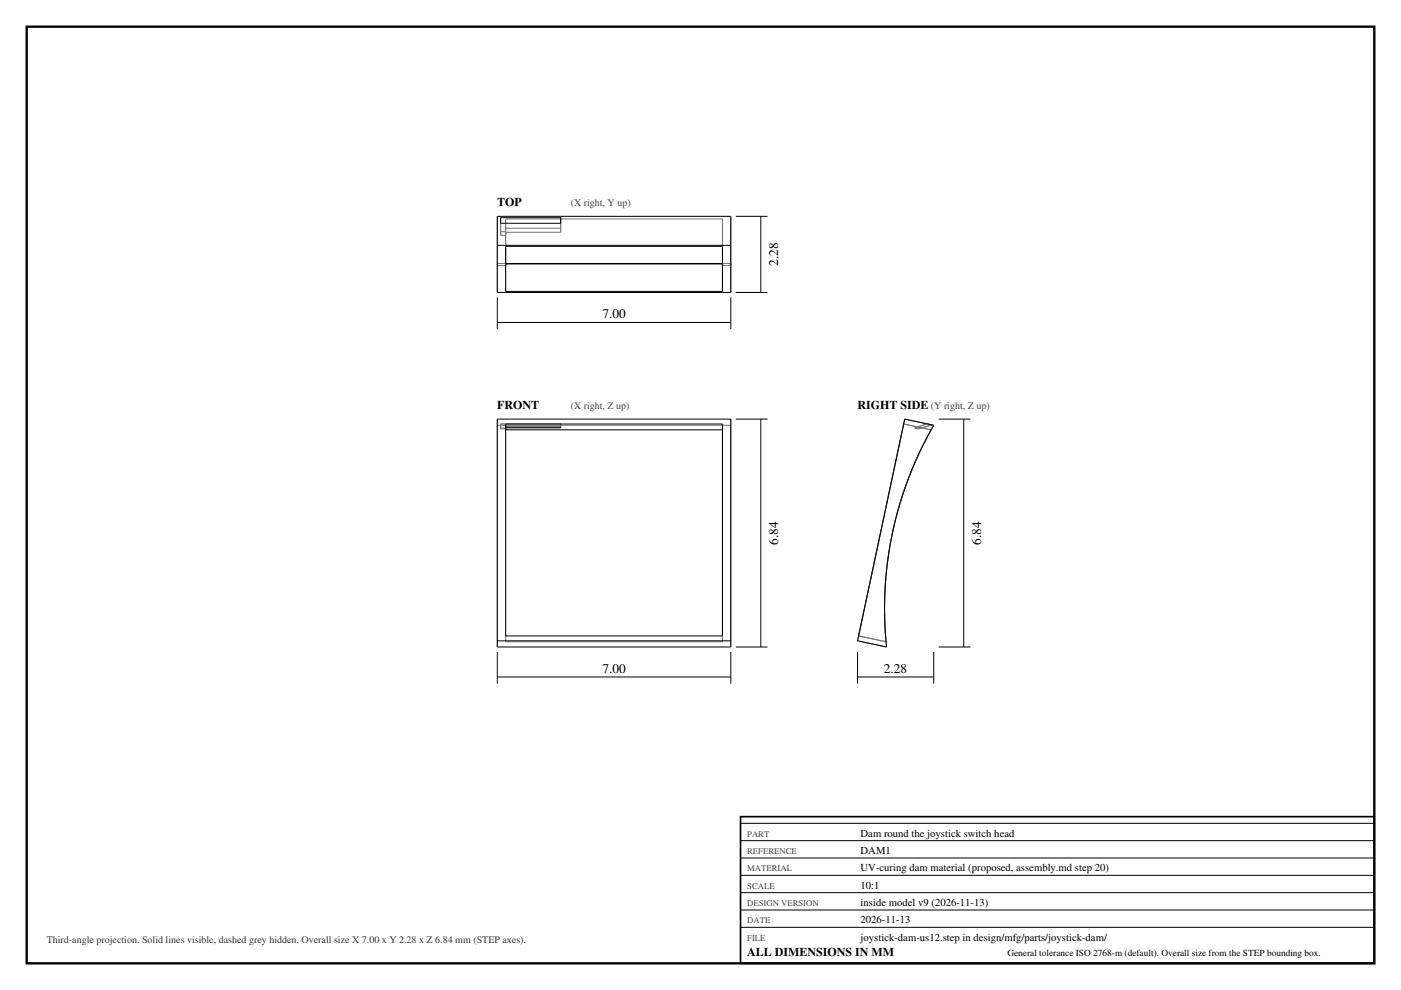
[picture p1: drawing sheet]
<svg xmlns="http://www.w3.org/2000/svg" width="420mm" height="297mm" viewBox="0 0 420 297" stroke-linecap="round" stroke-linejoin="round" font-family="sans-serif">
<defs><g id="words">
<g font-size="4">
<text x="233.3" y="79.8" transform="rotate(-90 233.3 79.8)">2.28</text>
<text x="180.6" y="95.5">7.00</text>
<text x="233.3" y="163.4" transform="rotate(-90 233.3 163.4)">6.84</text>
<text x="294.1" y="163.4" transform="rotate(-90 294.1 163.4)">6.84</text>
<text x="180.6" y="201.9">7.00</text>
<text x="265" y="201.9">2.28</text>
</g>
<g font-size="3.6">
<text x="149.1" y="61.9">TOP</text>
<text x="149.1" y="122.7">FRONT</text>
<text x="257.1" y="122.7">RIGHT SIDE</text>
<text x="224" y="286.8">ALL DIMENSIONS IN MM</text>
</g>
<g font-size="3.2">
<text x="258" y="251">Dam round the joystick switch head</text>
<text x="258" y="256.2">DAM1</text>
<text x="258" y="261.4">UV-curing dam material (proposed, assembly.md step 20)</text>
<text x="258" y="266.6">10:1</text>
<text x="258" y="271.8">inside model v9 (2026-11-13)</text>
<text x="258" y="277">2026-11-13</text>
<text x="258" y="282.2">joystick-dam-us12.step in design/mfg/parts/joystick-dam/</text>
</g>
<g font-size="3" fill="#444">
<text x="171.1" y="61.9">(X right, Y up)</text>
<text x="171.1" y="122.7">(X right, Z up)</text>
<text x="279.1" y="122.7">(Y right, Z up)</text>
</g>
<text font-size="3" fill="#333" x="14" y="283">Third-angle projection. Solid lines visible, dashed grey hidden. Overall size X 7.00 x Y 2.28 x Z 6.84 mm (STEP axes).</text>
<text font-size="2.8" x="302" y="286.8">General tolerance ISO 2768-m (default). Overall size from the STEP bounding box.</text>
<g font-size="2.6" fill="#444">
<text x="224" y="251">PART</text>
<text x="224" y="256.2">REFERENCE</text>
<text x="224" y="261.4">MATERIAL</text>
<text x="224" y="266.6">SCALE</text>
<text x="224" y="271.8">DESIGN VERSION</text>
<text x="224" y="277">DATE</text>
<text x="224" y="282.2">FILE</text>
</g>
</g></defs>
<path d="M8 8h404v281h-404z" fill="none" stroke="#000" stroke-width=".7" stroke-linecap="butt"/>
<g fill="none" stroke="#777" stroke-width=".3">
<path d="M149.1 79v8.7M149.1 64.9v14.7M149.1 79v.6M149.1 79h2.5M149.1 79.6h2.5v-.4v8.2M150.1 69.5v1.1M150.1 69.5v-2.5v3.6M150.1 70.6h1.5M150.1 69.5h1.5M151.6 65.7v8.2v-4.2M151.6 65.7h65v8.2M151.6 65.7v2.8"/>
<path d="M151.6 68.5h16.5M151.6 69.7h16.5M151.6 68.5v1M151.6 69.5v1.1M151.6 69.7v.9M168.1 68.5v1.2M168.1 68.5v-1.5v2.7M216.6 79h2.5M219.1 79v8.7M219.1 64.9v14.7M219.1 79v.6M219.1 79.6h-2.5v-.4v8.2"/>
<path d="M149.1 127.6v66.5M149.1 125.7v1.9M149.1 127.6h70M150.1 127.1v.4M150.1 127.5h18M150.1 127.1h18M150.1 128.4v.2M150.1 127.5v1.1M150.1 127.1v1.3M150.1 128.4h1.5M151.6 128.4v64.1M151.6 127.2v1.2"/>
<path d="M151.6 128.4v.2h-1.5M168.1 127.1v.4M168.1 127.1v1v-.6M216.6 127.2v65.3M219.1 125.7v1.9M219.1 127.6v66.5M270.9 127.2l-13.5 63.6 8.2 1.7a109.9 109.9 0 0 1 13.5-63.5M270.9 127.2l8.2 1.8M270.9 127.2l4.2 .9M271.2 125.7l8.7 1.9a109.9 109.9 0 0 0-14.1 66.5l-8.7-1.8zM274.2 128.4l1.1 .2M275.1 128.1l1.3 .3"/>
<path d="M275.1 128.1l-.9 .3M276.4 128.4l2.7 .6M276.4 128.4l-1.1 .2M277.8 127.1l1.7 .4M277.8 127.1l-3.6 1.3M277.8 127.1l-2.7 1M279.5 127.5l-4.2 1.1M279.5 127.5l-3.1 .9M151.6 192.5h65M151.6 190.8v1.7M216.6 190.8v1.7"/>
</g>
<g fill="none" stroke="#000" stroke-width=".3">
<path d="M149.1 73.6v-8.7h70v8.7M149.1 73.6v14.1h70v-14.1M149.1 73.6h70M150.1 65.3h18v1.7h-18zM151.6 79h65M151.6 73.9v13.5h65v-13.5M151.6 73.9h65M151.6 79.2h65M151.6 73.9v5.7M216.6 73.9v5.7M220.6 64.9h9.5M228.1 64.9v22.8"/>
<path d="M149.1 89.2v9.5M149.1 96.7h70M219.1 89.2v9.5M220.6 87.7h9.5M151.6 127.2h65v63.6h-65zM151.6 129h65M151.6 128.1h16.5v.3h-16.5M220.6 125.7h9.5M228.1 125.7v68.4M271.2 125.7l8.7 1.9a109.9 109.9 0 0 0-14.1 66.5l-8.7-1.8zM281.4 125.7h9.5M288.9 125.7v68.4"/>
<path d="M149.1 192.3v1.8h70v-1.8M149.1 192.3v-66.6h70v66.6M149.1 192.3h70M149.1 195.6v9.5M219.1 195.6v9.5M220.6 194.1h9.5M257.1 195.6v9.5M279.9 195.6v9.5M281.4 194.1h9.5M149.1 203.1h70M257.1 203.1h22.8M222 247h190"/>
<path d="M222 252.2h190M222 257.4h190M222 262.6h190M222 267.8h190M222 273h190M222 278.2h190"/>
</g>
<path d="M222 245h190v44h-190z" fill="none" stroke="#000" stroke-width=".5"/>
<use href="#words"/>
</svg>
